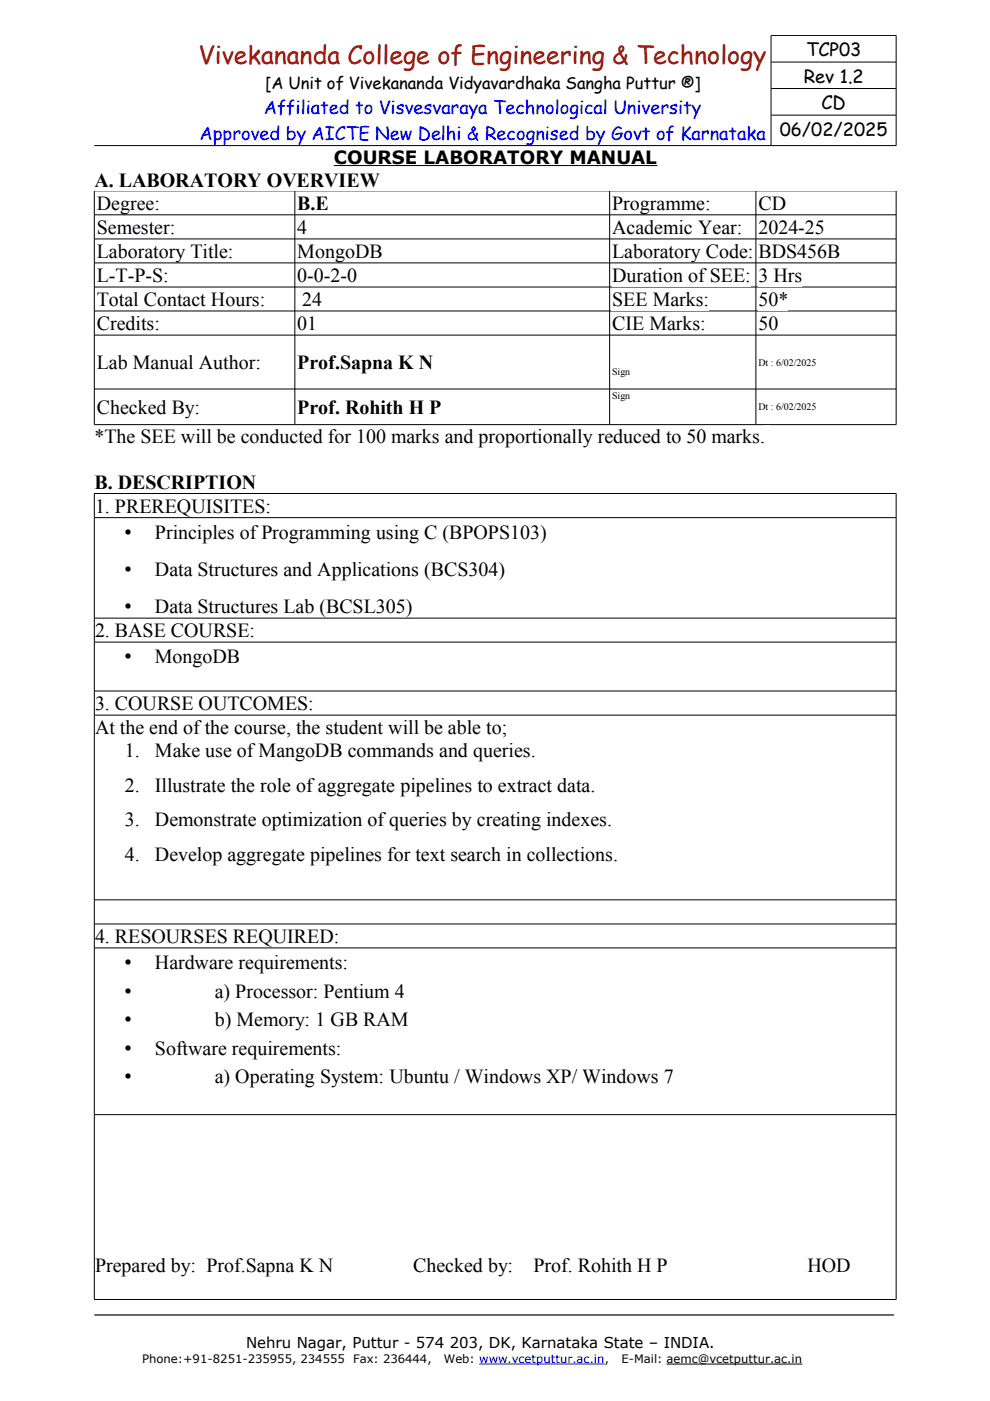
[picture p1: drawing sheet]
<svg xmlns="http://www.w3.org/2000/svg" width="210mm" height="297mm" viewBox="0 0 210 297" stroke-linecap="round" stroke-linejoin="round" font-family="sans-serif">
<defs><g id="words">
<text font-size="5.3" fill="#a41100" x="42.1" y="13.5">Vivekananda College of Engineering &amp; Technology</text>
<g font-size="4.2">
<text x="20" y="39.5">A. LABORATORY OVERVIEW</text>
<text x="20.5" y="44.5">Degree:</text>
<text x="63" y="44.5">B.E</text>
<text x="129.8" y="44.5">Programme:</text>
<text x="160.8" y="44.5">CD</text>
<text x="20.5" y="49.6">Semester:</text>
<text x="63" y="49.6">4</text>
<text x="129.8" y="49.6">Academic Year:</text>
<text x="160.8" y="49.6">2024-25</text>
<text x="20.5" y="54.7">Laboratory Title:</text>
<text x="20.5" y="59.8">L-T-P-S:</text>
<text x="63" y="54.7">MongoDB</text>
<text x="63" y="59.8">0-0-2-0</text>
<text x="129.8" y="54.7">Laboratory Code:</text>
<text x="129.8" y="59.8">Duration of SEE:</text>
<text x="160.8" y="54.7">BDS456B</text>
<text x="160.8" y="59.8">3 Hrs</text>
<text x="20.5" y="64.9">Total Contact Hours:</text>
<text x="64.1" y="64.9">24</text>
<text x="129.8" y="64.9">SEE Marks:</text>
<text x="160.8" y="64.9">50*</text>
<text x="20.5" y="70">Credits:</text>
<text x="63" y="70">01</text>
<text x="129.8" y="70">CIE Marks:</text>
<text x="160.8" y="70">50</text>
<text x="20.5" y="78.3">Lab Manual Author:</text>
<text x="63" y="78.3">Prof.Sapna K N</text>
<text x="20.5" y="87.8">Checked By:</text>
<text x="63" y="87.8">Prof. Rohith H P</text>
<text x="20" y="94">*The SEE will be conducted for 100 marks and proportionally reduced to 50 marks.</text>
<text x="20" y="103.7">B. DESCRIPTION</text>
<text x="20.1" y="108.7">1. PREREQUISITES:</text>
<text x="26.5" y="114.2">•</text>
<text x="32.8" y="114.2">Principles of Programming using C (BPOPS103)</text>
<text x="26.5" y="122.1">•</text>
<text x="32.8" y="122.1">Data Structures and Applications (BCS304)</text>
<text x="26.5" y="130">•</text>
<text x="32.8" y="130">Data Structures Lab (BCSL305)</text>
<text x="20.1" y="135.1">2. BASE COURSE:</text>
<text x="26.5" y="140.6">•</text>
<text x="32.8" y="140.6">MongoDB</text>
<text x="20.1" y="150.6">3. COURSE OUTCOMES:</text>
<text x="20.1" y="155.7">At the end of the course, the student will be able to;</text>
<text x="26.5" y="160.5">1.</text>
<text x="32.8" y="160.5">Make use of MangoDB commands and queries.</text>
<text x="26.5" y="167.9">2.</text>
<text x="32.8" y="167.9">Illustrate the role of aggregate pipelines to extract data.</text>
<text x="26.5" y="175.2">3.</text>
<text x="32.8" y="175.2">Demonstrate optimization of queries by creating indexes.</text>
<text x="26.5" y="182.5">4.</text>
<text x="32.8" y="182.5">Develop aggregate pipelines for text search in collections.</text>
<text x="20.1" y="200">4. RESOURSES REQUIRED:</text>
<text x="26.5" y="205.5">•</text>
<text x="32.8" y="205.5">Hardware requirements:</text>
<text x="26.5" y="211.5">•</text>
<text x="45.5" y="211.5">a) Processor: Pentium 4</text>
<text x="26.5" y="217.6">•</text>
<text x="45.5" y="217.6">b) Memory: 1 GB RAM</text>
<text x="26.5" y="223.6">•</text>
<text x="32.8" y="223.6">Software requirements:</text>
<text x="26.5" y="229.7">•</text>
<text x="45.5" y="229.7">a) Operating System: Ubuntu / Windows XP/ Windows 7</text>
<text x="20.1" y="269.6">Prepared by: Prof.Sapna K N</text>
<text x="87.6" y="269.6">Checked by:</text>
<text x="113.1" y="269.6">Prof. Rohith H P</text>
<text x="171.2" y="269.6">HOD</text>
</g>
<g font-size="3.9">
<text x="170.9" y="11.9">TCP03</text>
<text x="170.4" y="17.5">Rev 1.2</text>
<text x="174.2" y="23.2">CD</text>
<text x="165.3" y="28.8">06/02/2025</text>
<text x="70.8" y="34.8">COURSE LABORATORY MANUAL</text>
</g>
<g font-size="3.9" fill="#00f">
<text x="42.3" y="29.6">Approved by AICTE New Delhi &amp; Recognised by Govt of Karnataka</text>
<text x="55.9" y="24.2">Affiliated to Visvesvaraya Technological University</text>
</g>
<text font-size="3.5" x="56.2" y="18.9">[A Unit of Vivekananda Vidyavardhaka Sangha Puttur ®]</text>
<text font-size="3.2" x="52.2" y="285.9">Nehru Nagar, Puttur - 574 203, DK, Karnataka State – INDIA.</text>
<g font-size="2.5">
<text x="30.2" y="289">Phone:+91-8251-235955, 234555</text>
<text x="74.9" y="289">Fax: 236444,</text>
<text x="94.1" y="289">Web: www.vcetputtur.ac.in,</text>
<text x="131.8" y="289">E-Mail: aemc@vcetputtur.ac.in</text>
</g>
<g font-size="2.1">
<text x="160.8" y="77.5">Dt : 6/02/2025</text>
<text x="129.8" y="79.5">Sign</text>
<text x="129.8" y="84.6">Sign</text>
<text x="160.8" y="87">Dt : 6/02/2025</text>
</g>
</g></defs>
<g fill="none" stroke="#000" stroke-width=".21">
<path d="M163.5 13.2h26.5M163.5 18.8h26.5M20 30.9h170v-23.4h-26.5v23.4M70.8 35.1h68.6M163.5 24.4h26.5M20 40.5h170v49.5h-170zM20 45.5h170M20 50.7h170M20 55.7h170M62.5 40.5v49.5M129.3 40.5v49.5M160.3 40.5v49.5"/>
<path d="M20 60.9h170M20 65.9h170M20 71h170M20 82.5h170"/>
</g>
<g fill="#fff">
<path d="M129.8 55.9h29.3v4.8h-29.3z" fill-rule="evenodd"/>
<path d="M160.8 55.9h9.2v4.8h-9.2z" fill-rule="evenodd"/>
<path d="M129.8 61h20.5v4.8h-20.5z" fill-rule="evenodd"/>
<path d="M160.8 61h6.3v4.8h-6.3z" fill-rule="evenodd"/>
<path d="M162.3 90h1v4.9h-1z" fill-rule="evenodd"/>
</g>
<path d="M20 104.6h170v170.9h-170zM20 109.7h170M20 131.1h170M20 136.1h170M20 146.5h170M20 151.6h170M20 190.8h170M20 195.9h170M20 201h170M20 236.3h170M141.3 289.2h28.8" fill="none" stroke="#000" stroke-width=".21"/>
<path d="M101.6 289.2h26.6" fill="none" stroke="#00f" stroke-width=".21"/>
<path d="M20 278.8h169.5" fill="none" stroke="#000" stroke-width=".25"/>
<use href="#words"/>
</svg>
